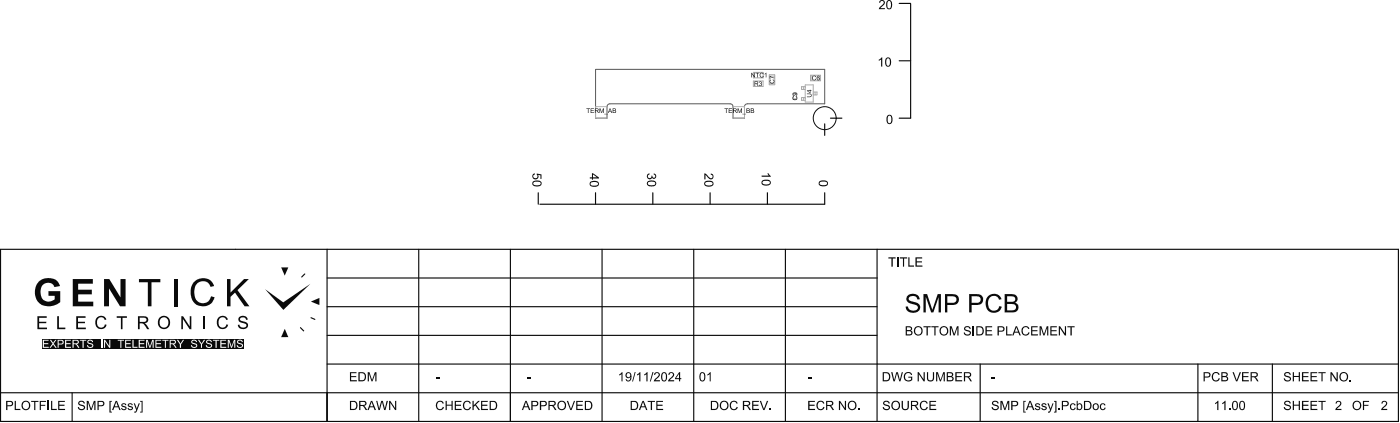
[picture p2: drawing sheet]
<svg xmlns="http://www.w3.org/2000/svg" width="407mm" height="123mm" viewBox="0 0 407 123" stroke-linecap="round" stroke-linejoin="round" font-family="sans-serif">
<path d="M173 20.1h66.6v10h-22.5a.83 .83 0 0 0-.8 .9v3.3h-3.3v-3.3a.83 .83 0 0 0-.9-.9h-34.9a.83 .83 0 0 0-.8 .9v3.3h-3.4z" fill="none" stroke="#5a5a5a" stroke-width=".29"/>
<g fill="none" stroke="#ababab" stroke-width=".29">
<path d="M173 31h3.4v3.3h-3.4zM213 31h3.3v3.3h-3.3zM218.9 23.5h2.8v1.6h-2.8zM218.9 21h2.8v1.6h-2.8zM223.5 24.2h1.6M223.5 22.1h1.6M223.5 21.7h1.6v2.9h-1.6zM230.5 27.3h1M230.5 28.7h1M230.5 27.1h1v1.8h-1zM233.4 25.1v.9M233.4 28.3v.8"/>
<path d="M233.9 24.6h2.4v5h-2.4zM233.9 25.1h-1v.9h1M233.9 28.3h-1v.8h1M235.5 21.8h2.9v1.6h-2.9zM235.9 21.8v1.6M236.3 26.7h1.1v.8h-1.1M236.8 26.7v.8M238 21.8v1.6"/>
</g>
<g fill="#0a0a0a">
<path d="M77 83.9l5.3 3.9 7.9-5.4-7.9 7.5z"/>
<path d="M81.7 77.6h2.1l-1.1 2.4z"/>
<path d="M90.3 87.5l2.5-1v2z"/>
<path d="M82.7 95.5l1.1 2.3h-2.1z"/>
</g>
<g fill="none" stroke="#0a0a0a" stroke-width=".33">
<path d="M261.2 17.6h3.4M261.2 1h3.4M264.6 1.2v33.1h-3.4M239.6 36v3.3M241.3 34.3h3.3M156.4 55.9v3.4M173 55.9v3.4M189.7 55.9v3.4M206.3 55.9v3.4M223 55.9v3.4M239.6 55.9v3.4h-82.7M.2 72.4h406.1v49.9h-406.1z"/>
<path d="M88.5 79.5l-.8 .9M95 72.4v49.9M121.7 72.4v49.9M148.3 72.4v49.9M174.9 72.4v49.9M201.6 72.4v49.9M228.2 72.4v49.9M254.8 72.4v49.9M87.3 95.1l.9 .9M90.4 92.2l1.1 .5M95 97.3h159.8M95 89h159.8"/>
<path d="M95 80.7h159.8M.2 114h406.1M21 114v8.3M95 105.7h311.3M284.8 105.7v16.6M348 105.7v16.6M369.7 105.7v16.6"/>
</g>
<g fill="#0a0a0a">
<path d="M11.5 81.5l.8-.5a4.3 4.3 0 0 1 4.4 .7l.7 1.3-1.6 .3a2.17 2.17 0 0 0-2.7-1.1 2.17 2.17 0 0 0-1.3 2.6 2.44 2.44 0 0 0 1.3 2.5 2.44 2.44 0 0 0 2.8-.4v-1h-1.8v-1.4h3.4v3.2l-.4 .3a4.5 4.5 0 0 1-6.5-1.2l-.2-.4a4.7 4.7 0 0 1 1.1-4.9z"/>
<path d="M21.1 81h5.9v1.3h-4.3v1.8h4v1.3h-4v2.1h4.4v1.4h-6z"/>
<path d="M30.2 81h1.6l3.2 5.3v-5.3h1.5v7.9h-1.6l-3.2-5.2v5.2h-1.5z"/>
<path d="M40.4 81h6.2v.9h-2.6v7h-1v-7h-2.6z"/>
<path d="M50.5 81h1v7.9h-1z"/>
<path d="M56.6 81.6a3.4 3.4 0 0 1 5.6 1.4l-1 .3a2.45 2.45 0 0 0-2.9-1.6 2.45 2.45 0 0 0-1.9 2.8v.3a2.59 2.59 0 0 0 1.1 2.7 2.59 2.59 0 0 0 3 0l.8-1.5 1 .3a3.6 3.6 0 0 1-4.2 2.5 3.6 3.6 0 0 1-2.7-4v-.1a4 4 0 0 1 1.2-3.1z"/>
<path d="M66 81h1v3.9l3.9-3.9h1.4l-3.3 3.2 3.5 4.7h-1.4l-2.8-4-1.3 1.3v2.7h-1z"/>
<path d="M10.9 91.8h2.7v.4h-2.2v1.2h2v.4h-2v1.3h2.3v.4h-2.8z"/>
<path d="M22.2 91.8h2.7v.4h-2.2v1.2h2v.4h-2v1.3h2.2v.4h-2.7z"/>
<path d="M16.6 91.8h.5v3.3h1.9v.4h-2.4z"/>
<path d="M28.2 92.1l1.1-.5 .8 .2 .8 .8v.1l-.5 .1a1.21 1.21 0 0 0-1.6-.6 1.21 1.21 0 0 0-.6 1.6v.2a1.15 1.15 0 0 0 1.1 1.1 1.15 1.15 0 0 0 1.2-1l.5 .2-.7 1-.9 .2-1-.2-.5-.6-.2-.8 .1-1.2z"/>
<path d="M63.5 92.1l1.1-.5 .8 .2 .8 .8v.1l-.5 .1a1.21 1.21 0 0 0-1.6-.6 1.21 1.21 0 0 0-.6 1.6v.2a1.15 1.15 0 0 0 1.1 1.1 1.15 1.15 0 0 0 1.2-1l.5 .2-.7 1-.9 .2-1-.2-.5-.6-.2-.8 .1-1.2z"/>
<path d="M33.9 91.8h3v.4h-1.3v3.3h-.5v-3.3h-1.2z"/>
<path d="M52.7 91.8h.5l1.9 2.9v-2.9h.5v3.7h-.5l-2-2.9v2.9h-.4z"/>
<path d="M59.1 91.8h.6v3.7h-.6z"/>
<path d="M69.6 91.9l.7-.2a1.28 1.28 0 0 1 1.7 1.1h-.5a.88 .88 0 0 0-.9-.7 .88 .88 0 0 0-.8 .7l.3 .3 1.4 .4a1.13 1.13 0 0 1 .4 1.5 1.13 1.13 0 0 1-1.5 .5l-.8-.2-.3-.4-.2-.6 .5-.1 .2 .5 .6 .4 .9-.2 .3-.5-.3-.4-1.5-.4-.5-.5v-.6z"/>
<path d="M40.6 92.2v1.2h1.4l.5-.4a.62 .62 0 0 0-.7-.8zM40.1 91.8h2.2l.6 .4 .2 .5-.2 .7-.9 .4 1.4 1.7h-.7l-.8-1.3-.6-.4h-.7v1.7h-.5z"/>
<path d="M46.8 92.4l-.4 .8 .2 1.4 .8 .5 .8-.1 .5-.4 .2-.5-.2-1.4-.9-.6zM45.8 93.5a1.89 1.89 0 0 1 3.7 0 1.89 1.89 0 0 1-3.7 0z"/>
</g>
<path d="M12.3 98.3h58.5v2.9h-58.5z" fill-rule="evenodd" fill="#0a0a0a"/>
<g fill="#fff">
<path d="M12.4 98.6h1.7v.3h-1.3v.7h1.2v.3h-1.2v.8h1.4v.3h-1.8z"/>
<path d="M14.5 98.6h.3l.6 .9 .7-.9h.3l-.8 1.1 .9 1.3h-.4l-.7-1-.7 1h-.3l.9-1.3z"/>
<path d="M18.9 98.6h1.7v.3h-1.4v.7h1.3v.3h-1.3v.8h1.4v.3h-1.7z"/>
<path d="M23.2 98.6h1.9v.3h-.8v2.1h-.3v-2.1h-.8z"/>
<path d="M25.6 98.8l.8-.2 .6 .4 .1 .3h-.3l-.5-.5-.6 .3v.3l1.3 .5 .1 .5-.3 .4-.9 .2-.5-.4-.1-.4h.3l.1 .3 .3 .2 .8-.3-.1-.3-1.2-.5-.1-.5z"/>
<path d="M29.4 98.6h.3v2.4h-.3z"/>
<path d="M30.2 98.6h.3l1.3 1.8v-1.8h.2v2.4h-.2l-1.3-1.9v1.9h-.3z"/>
<path d="M34.2 98.6h1.8v.3h-.7v2.1h-.3v-2.1h-.8z"/>
<path d="M36.4 98.6h1.6v.3h-1.3v.7h1.2v.3h-1.2v.8h1.4v.3h-1.7z"/>
<path d="M38.5 98.6h.3v2.1h1.2v.3h-1.5z"/>
<path d="M40.3 98.6h1.7v.3h-1.4v.7h1.3v.3h-1.3v.8h1.4v.3h-1.7z"/>
<path d="M42.4 98.6h.5l.6 2 .7-2h.4v2.4h-.3v-2l-.6 2h-.3l-.7-2v2h-.3z"/>
<path d="M45.2 98.6h1.6v.3h-1.4v.7h1.4v.3h-1.4v.8h1.5v.3h-1.7z"/>
<path d="M47.1 98.6h1.9v.3h-.8v2.1h-.3v-2.1h-.8z"/>
<path d="M51.4 98.6h.3l.7 1.1 .7-1.1h.4l-.9 1.3v1.1h-.3v-1.1z"/>
<path d="M55.8 98.8l1.1-.1 .3 .6h-.3l-.2-.4a.44 .44 0 0 0-.6-.1 .44 .44 0 0 0-.1 .6l1.2 .6 .1 .5-.3 .3-.9 .2-.5-.4-.1-.4h.3v.3l.4 .2h.6l.2-.3-.1-.3-1.3-.6z"/>
<path d="M57.5 98.6h.4l.7 1.1 .6-1.1h.4l-.9 1.3v1.1h-.3v-1.1z"/>
<path d="M60.1 98.8l1.1-.1 .4 .5-.3 .1a.49 .49 0 0 0-.6-.5 .49 .49 0 0 0-.4 .7l1.3 .5v.5l-.3 .4-.9 .1-.5-.4-.1-.4h.3l.1 .3 .3 .2h.6l.2-.3-.1-.3-1.3-.6z"/>
<path d="M61.9 98.6h1.8v.3h-.7v2.1h-.4v-2.1h-.7z"/>
<path d="M64 98.6h1.7v.3h-1.4v.7h1.3v.3h-1.3v.8h1.4v.3h-1.7z"/>
<path d="M66.2 98.6h.4l.7 2 .7-2h.4v2.4h-.3v-2l-.7 2h-.3l-.6-2v2h-.3z"/>
<path d="M69.1 98.8l.8-.2 .6 .5v.2h-.2l-.5-.5-.6 .3 .1 .3 1.2 .5 .1 .5-.3 .5-.9 .1-.5-.4-.1-.4h.2l.5 .5 .8-.3-.2-.4-1.2-.5z"/>
<path d="M17 98.9v.8h.8l.4-.2-.1-.5zM16.7 98.6l1.4 .1 .4 .5-.3 .7-1.2 .1v1h-.3z"/>
<path d="M21.4 98.9v.7l1.1-.1v-.5zM21.1 98.6h1.3l.4 .2v.8l-.5 .3 .8 1.1h-.4l-.8-1.1h-.5v1.1h-.3z"/>
<path d="M49.6 98.9v.7h.9l.3-.2a.38 .38 0 0 0-.1-.4 .38 .38 0 0 0-.4-.1zM49.3 98.6h1.3l.5 .3-.1 .8-.5 .2 .8 1.1h-.4l-.8-1.1h-.5v1.1h-.3z"/>
</g>
<g fill="#0a0a0a">
<path d="M268.3 94.7h2.1v.3h-.8v2.4h-.4v-2.4h-.9z"/>
<path d="M270.6 94.7h2.1v.3h-.9v2.4h-.3v-2.4h-.9z"/>
<path d="M276 94.7h.5l.8 2.3 .7-2.3h.5v2.7h-.4v-2.3l-.7 2.3h-.4l-.7-2.3v2.3h-.3z"/>
<path d="M280.3 94.9l.6-.2h.7l.4 .7-.3 .1a.58 .58 0 0 0-.7-.6 .58 .58 0 0 0-.4 .7l1.1 .4 .4 .5-.3 .7-1.1 .2a.79 .79 0 0 1-.7-.9h.3l.2 .4 .6 .2 .4-.1 .3-.3-.2-.4-1.3-.5-.2-.6z"/>
<path d="M263.5 95v.8l1.1-.2-.1-.5zM263.5 96.1v.9h1l.2-.2-.2-.6zM263.1 94.7h1.3l.5 .2 .1 .6-.4 .4 .4 .3 .1 .6-.3 .4-1.7 .2z"/>
<path d="M265.8 96a1.02 1.02 0 0 0 2 0 1.02 1.02 0 0 0-2 0zM265.5 96a1.35 1.35 0 0 1 2.7 0 1.35 1.35 0 0 1-2.7 0z"/>
<path d="M273.6 95.2l-.3 .6 .1 .7 .2 .4 .5 .2 .8-.3 .2-1.1a.89 .89 0 0 0-.6-.7 .89 .89 0 0 0-.9 .2zM272.9 96a1.35 1.35 0 0 1 2.7 0 1.35 1.35 0 0 1-2.7 0z"/>
</g>
<path d="M282.8 94.7v2.7" fill="none" stroke="#0a0a0a" stroke-width=".38"/>
<g fill="#0a0a0a">
<path d="M286.3 94.7h2v.3h-1.6v.8h1.5v.3h-1.5v.9h1.6v.4h-2z"/>
<path d="M292.3 94.7h.4v2.3h1.3v.4h-1.7z"/>
<path d="M297.3 94.9l1-.2 .7 .5 .1 .2-.4 .1-.3-.5h-.7l-.6 .8 .1 .8 .4 .4 .6 .1 .6-.7 .3 .1-.4 .7-.9 .2-.8-.5-.2-1.2z"/>
<path d="M299.6 94.7h1.9v.3h-1.6v.8h1.5v.3h-1.5v.9h1.7v.4h-2z"/>
<path d="M302 94.7h.6l.7 2.3 .8-2.3h.5v2.7h-.4v-2.3l-.7 2.3h-.4l-.7-2.3v2.3h-.4z"/>
<path d="M305.2 94.7h1.9v.3h-1.6v.8h1.5v.3h-1.5v.9h1.7v.4h-2z"/>
<path d="M307.6 94.7h.4l1.4 2.1v-2.1h.3v2.7h-.3l-1.4-2.2v2.2h-.4z"/>
<path d="M310.1 94.7h2.1v.3h-.8v2.4h-.4v-2.4h-.9z"/>
<path d="M258.1 74.7h2.1v.3h-.8v2.4h-.4v-2.4h-.9z"/>
<path d="M284 95v2h1l.5-.7-.2-1-.4-.3zM283.6 94.7h1.3l.6 .3 .3 1.2-.5 1-1.7 .2z"/>
<path d="M290.2 95v1l1.2-.2 .1-.5-.2-.3zM289.8 94.7h1.6l.5 .8-.1 .4-.4 .3-1.2 .1v1.1h-.4z"/>
<path d="M295.3 95l-.5 1.3h1zM295.1 94.7h.4l1.1 2.7h-.4l-.3-.8h-1.1l-.3 .8h-.4z"/>
</g>
<path d="M260.8 74.7v2.7" fill="none" stroke="#0a0a0a" stroke-width=".38"/>
<g fill="#0a0a0a">
<path d="M261.4 74.7h2.2v.3h-.9v2.4h-.4v-2.4h-.9z"/>
<path d="M263.9 74.7h.3v2.4h1.4v.3h-1.7z"/>
<path d="M266 74.7h1.9v.3h-1.5v.8h1.4v.4h-1.4v.9h1.6v.3h-2z"/>
<path d="M258.9 108h.4l.5 2.3 .6-2.3h.5l.5 2.3 .6-2.3h.3l-.7 2.7h-.3l-.7-2.3-.6 2.3h-.4z"/>
<path d="M263.1 108.2l1.1-.2 .6 .4 .2 .4-.3 .1-.5-.6-.8 .1-.4 .4-.1 .7 .3 .6 .7 .3 .8-.3v-.5h-.8v-.3h1.1v1.1l-1.3 .3-.8-.4-.3-1.2z"/>
<path d="M266.6 108h.3l1.4 2.1v-2.1h.4v2.7h-.4l-1.4-2.1v2.1h-.3z"/>
<path d="M269.3 108h.4v2.1l.5 .3a.67 .67 0 0 0 .8-.9v-1.5h.4l-.1 2.2-.5 .5-1.1-.1-.4-.6z"/>
<path d="M272 108h.5l.7 2.3 .8-2.3h.5v2.7h-.3v-2.3l-.8 2.3h-.3l-.8-2.3v2.3h-.3z"/>
<path d="M277.6 108h1.9v.3h-1.6v.9h1.5v.3h-1.5v.8h1.6v.4h-1.9z"/>
<path d="M256.8 116.6l.4-.3h.7l.5 .4 .1 .4h-.3l-.2-.4-.5-.1a.46 .46 0 0 0-.6 .5 .46 .46 0 0 0 .7 .3l.9 .5-.1 .8-.6 .4-1-.2-.3-.7 .3-.1 .1 .4 .4 .2h.7l.2-.5-1.6-.9z"/>
<path d="M262 116.3h.3v2l.5 .4h.6l.2-.3 .1-2.1h.4v1.8l-.5 .8-.8 .2-.6-.4-.2-.6z"/>
<path d="M267.5 116.7l.3-.3 .9-.1 .5 .2 .4 .6h-.5a.88 .88 0 0 0-1.2-.4 .88 .88 0 0 0-.3 1.3 .81 .81 0 0 0 .8 .8 .81 .81 0 0 0 .8-.7l.4 .1-.5 .7-.8 .2-.6-.3-.5-.9z"/>
<path d="M270 116.3h2v.3h-1.6v.8h1.4v.4h-1.4v.9h1.6v.3h-2z"/>
<path d="M263.6 85.9l1.1-.6a1.91 1.91 0 0 1 2.5 1.6h-.7a1.27 1.27 0 0 0-1.2-1 1.27 1.27 0 0 0-1.3 1l.5 .4 1.9 .6a1.56 1.56 0 0 1 .8 1.9 1.56 1.56 0 0 1-1.8 1h-.1a1.93 1.93 0 0 1-2.2-1.8l.7-.1v.3a1.52 1.52 0 0 0 1.5 1 1.52 1.52 0 0 0 1.4-1l-.3-.6-1.5-.4a1.43 1.43 0 0 1-1.4-.8 1.43 1.43 0 0 1 .1-1.5z"/>
<path d="M268.3 85.3h1.1l1.5 4.6 1.5-4.6h1v5.4h-.7v-4.5l-1.5 4.5h-.7l-1.5-4.5v4.5h-.7z"/>
<path d="M287.2 85.9l.6-.4a2.19 2.19 0 0 1 3.2 1.3l-.7 .2a1.7 1.7 0 0 0-2.2-1 1.7 1.7 0 0 0-1 2.1 1.67 1.67 0 0 0 1.2 2 1.67 1.67 0 0 0 2-1.3l.7 .4a2.44 2.44 0 0 1-3 1.5 2.44 2.44 0 0 1-1.6-3l.2-1.2z"/>
<path d="M288.1 109.5h1v.4h-1z"/>
<path d="M288.4 116.6l.4-.3h.8l.4 .4 .1 .4h-.3l-.2-.4-.5-.1a.46 .46 0 0 0-.5 .5 .46 .46 0 0 0 .7 .3l.8 .5 .1 .6-.8 .6-.9-.2-.4-.7 .3-.1 .1 .4 .5 .2h.6l.3-.5-1.6-.9z"/>
<path d="M290.7 116.3h.5l.8 2.3 .7-2.3h.5v2.7h-.3v-2.2l-.8 2.2h-.3l-.8-2.3v2.3h-.3z"/>
<path d="M297.3 116.3h.7v.3h-.4v2.9h.4v.2h-.7z"/>
<path d="M300.9 117.2l.9-.1 .4 .5h-.3l-.5-.3a.31 .31 0 0 0-.4 .4 .31 .31 0 0 0 .5 .1l.5 .2 .3 .5-.2 .3-.7 .3a.65 .65 0 0 1-.7-.7l.9 .4a.33 .33 0 0 0 .3-.5 .33 .33 0 0 0-.5-.1l-.7-.5z"/>
<path d="M302.8 117.2l1-.1 .3 .5-.8-.3a.3 .3 0 0 0-.4 .4 .3 .3 0 0 0 .5 .1l.7 .4-.1 .6-.8 .3-.7-.6 .3-.1 .3 .3 .4 .1a.33 .33 0 0 0 .2-.5 .33 .33 0 0 0-.4-.1l-.7-.5z"/>
<path d="M304.3 117.1h.4l.5 1.5 .6-1.5h.3l-.9 2.4-.3 .3-.4-.1v-.3h.4l.2-.4z"/>
<path d="M306.2 116.3h.7v3.4h-.7v-.2h.4v-2.9h-.4z"/>
<path d="M307.5 118.6h.4v.4h-.4z"/>
<path d="M311.1 117.2l.7-.2 .7 .5-.3 .2-.2-.3-.5-.1-.2 .2-.1 .6a.54 .54 0 0 0 .4 .7 .54 .54 0 0 0 .6-.5l.3 .2-.3 .4-.6 .2-.4-.2-.4-.9z"/>
<path d="M319.8 117.2l.5-.1a.75 .75 0 0 1 .9 .5l-.3 .1-.2-.3-.5-.1-.3 .8a.52 .52 0 0 0 .4 .7 .52 .52 0 0 0 .6-.5l.3 .1-.4 .6-.9-.1-.4-.7z"/>
<path d="M352.6 108.2l.9-.2 .8 .4 .1 .3-.4 .1-.4-.5h-.7l-.5 .7 .1 .8 .3 .5 .7 .1 .5-.6h.4l-.3 .7-1 .2-.8-.4-.2-1.2z"/>
<path d="M358.1 108h.4l.8 2.4 .9-2.4h.3l-1 2.7h-.4z"/>
<path d="M360.8 108h2v.3h-1.6v.9h1.5v.3h-1.5v.8h1.6v.4h-2z"/>
<path d="M353.1 116.9l.9-.6v2.7h-.3v-2.1l-.7 .4z"/>
<path d="M355.1 116.9l1-.6v2.7h-.4v-2.1l-.6 .4z"/>
<path d="M357.1 118.6h.4v.4h-.4z"/>
<path d="M373.3 108.2l1.2-.2 .3 .3 .2 .5h-.3l-.5-.5a.46 .46 0 0 0-.6 0 .46 .46 0 0 0 0 .7l1 .2 .4 .4 .1 .4-.4 .6-.8 .1-.8-.4-.1-.5h.3l.2 .4 .6 .2 .7-.3-.2-.4-1.5-.7v-.6z"/>
<path d="M375.6 108h.3v1.1h1.4v-1.1h.4v2.7h-.4v-1.3h-1.4v1.3h-.3z"/>
<path d="M378.3 108h1.9v.3h-1.6v.9h1.5v.3h-1.5v.8h1.7v.4h-2z"/>
<path d="M380.8 108h1.9v.3h-1.6v.9h1.5v.3h-1.5v.8h1.6v.4h-1.9z"/>
<path d="M383 108h2.2v.3h-.9v2.4h-.4v-2.4h-.9z"/>
<path d="M386.6 108h.3l1.4 2.1v-2.1h.4v2.7h-.4l-1.4-2.1v2.1h-.3z"/>
<path d="M392.2 110.3h.4v.4h-.4z"/>
<path d="M373.4 116.5l1.2-.1 .4 .7h-.3l-.3-.4-.6-.1a.44 .44 0 0 0-.3 .6 .44 .44 0 0 0 .6 .2l.7 .3 .3 .7-.5 .6-.7 .1a.94 .94 0 0 1-.9-.9l.3-.1 .1 .4 .5 .2h.6l.3-.3-.3-.5-1.4-.5v-.6z"/>
<path d="M375.6 116.3h.3v1.1h1.4v-1.1h.4v2.7h-.4v-1.3h-1.4v1.3h-.3z"/>
<path d="M378.3 116.3h1.9v.3h-1.6v.8h1.5v.4h-1.5v.9h1.7v.3h-2z"/>
<path d="M380.8 116.3h1.9v.3h-1.6v.8h1.5v.4h-1.5v.9h1.6v.3h-1.9z"/>
<path d="M383 116.3h2.2v.3h-.9v2.4h-.4v-2.4h-.9z"/>
<path d="M388.3 116.5l.6-.2 .7 .4v.8l-1.2 1.2h1.3v.3h-1.8l.3-.6 1.1-1.1a.5 .5 0 0 0-.3-.7 .5 .5 0 0 0-.6 .6l-.4-.1z"/>
<path d="M396 116.3h1.8v.3h-1.5v.9h1.3v.3h-1.3v1.2h-.3z"/>
<path d="M401.6 116.5l.6-.2 .7 .3 .1 .3-.1 .6-1.2 1.2h1.3v.3h-1.7l.2-.6 1.1-1.1a.5 .5 0 0 0-.3-.7 .5 .5 0 0 0-.6 .6l-.4-.1z"/>
<path d="M179.9 108.7l1-.7v2.7h-.3v-2.1l-.7 .4z"/>
<path d="M184.4 108h.3l-.8 2.7h-.2z"/>
<path d="M185.1 108.7l1-.7v2.7h-.4v-2.1l-.6 .4z"/>
<path d="M187.2 108.7l.9-.7v2.7h-.3v-2.1l-.6 .4z"/>
<path d="M189.6 108h.3l-.8 2.7h-.3z"/>
<path d="M190.3 108.2l.8-.2 .5 .3v.8l-1.2 1.2h1.3v.4h-1.7l.2-.6 1.2-1.2a.51 .51 0 0 0-.5-.6 .51 .51 0 0 0-.6 .5h-.3z"/>
<path d="M194.4 108.2l.8-.2 .5 .3 .1 .8-1.2 1.2h1.3v.4h-1.8l.3-.6 1.1-1.2a.49 .49 0 0 0-.5-.6 .49 .49 0 0 0-.5 .5h-.3z"/>
<path d="M234.8 109.5h1v.4h-1z"/>
<path d="M205.5 108.7l1-.7v2.7h-.3v-2.1l-.7 .4z"/>
<path d="M188.2 116.3h2.1v.3h-.9v2.4h-.3v-2.4h-.9z"/>
<path d="M190.7 116.3h1.9v.3h-1.6v.8h1.5v.4h-1.5v.9h1.7v.3h-2z"/>
<path d="M212.4 116.6l1.1-.3 .4 .2 .4 .6-.3 .1-.5-.6a1.01 1.01 0 0 0-1.1 1.2 1.01 1.01 0 0 0 1.4 .7l.2-.4 .4 .1-.4 .6-.4 .2h-.7l-.6-.3-.3-1.3z"/>
<path d="M218.5 116.3h2v.3h-1.6v.8h1.5v.4h-1.5v.9h1.6v.3h-2z"/>
<path d="M220.7 116.3h.4l.9 2.4 .8-2.4h.4l-1.1 2.7h-.4z"/>
<path d="M223.5 118.6h.4v.4h-.4z"/>
<path d="M234.8 116.3h2v.3h-1.6v.8h1.5v.4h-1.5v.9h1.6v.3h-2z"/>
<path d="M237.7 116.5l1-.2 .7 .5 .1 .3-.3 .1-.4-.6h-.7l-.5 .8v.9l.6 .4 .7-.1 .3-.5 .3 .1-.3 .6-1 .3-.7-.4-.3-1.1 .2-.7z"/>
<path d="M243.7 116.3h.4l1.4 2.1v-2.1h.3v2.7h-.3l-1.4-2.1v2.1h-.4z"/>
<path d="M249.4 118.6h.3v.4h-.3z"/>
<path d="M164.7 116.3h.4l.8 2.4 .8-2.4h.4l-1 2.7h-.4z"/>
<path d="M167.4 116.3h2v.3h-1.6v.8h1.4v.4h-1.4v.9h1.6v.3h-2z"/>
<path d="M127.1 116.5l1-.2 .7 .5 .1 .3-.3 .1-.3-.5-.6-.1-.4 .1-.3 .7 .1 .9 .4 .4 .5 .1 .4-.2 .3-.5 .3 .1-.5 .7-.8 .2-.8-.5-.3-1.1z"/>
<path d="M129.5 116.3h.3v1.1h1.4v-1.1h.3v2.7h-.3v-1.3h-1.4v1.3h-.3z"/>
<path d="M132.1 116.3h2v.3h-1.6v.8h1.4v.4h-1.4v.9h1.6v.3h-2z"/>
<path d="M135 116.5l.5-.2 .8 .1 .5 .7h-.4a.93 .93 0 0 0-1.3-.3 .93 .93 0 0 0-.2 1.3l.3 .5 .4 .2 .6-.2 .3-.5 .4 .1-.7 .8-1.1-.1-.5-.5-.1-.6 .2-.9z"/>
<path d="M137.3 116.3h.3v1.4l1.3-1.4h.5l-1.1 1.1 1.2 1.6h-.5l-.9-1.3-.5 .4v.9h-.3z"/>
<path d="M139.8 116.3h1.9v.3h-1.6v.8h1.5v.4h-1.5v.9h1.7v.3h-2z"/>
<path d="M109.3 116.3h.3l.6 2.3 .6-2.3h.4l.6 2.3 .5-2.3h.4l-.7 2.7h-.4l-.6-2.4-.7 2.4h-.3z"/>
<path d="M113.1 116.3h.3l1.4 2.1v-2.1h.3v2.7h-.3l-1.4-2.1v2.1h-.3z"/>
<path d="M101.7 108h1.9v.3h-1.6v.9h1.5v.3h-1.5v.8h1.7v.4h-2z"/>
<path d="M106.8 108h.5l.8 2.3 .8-2.3h.5v2.7h-.4v-2.3l-.8 2.3h-.3l-.7-2.3v2.3h-.4z"/>
<path d="M126.6 109.5h1v.4h-1z"/>
<path d="M153.3 109.5h1v.4h-1z"/>
<path d="M22.8 116.6l.6-.3 .8 .1 .4 .6-.3 .1a.65 .65 0 0 0-.6-.5 .65 .65 0 0 0-.7 .5l1.6 .8 .1 .4-.2 .5-1 .3-.7-.4-.2-.5 .4-.1v.4l.5 .2h.6l.3-.4-.3-.4-1-.2-.4-.4z"/>
<path d="M25.2 116.3h.5l.8 2.3 .8-2.3h.4v2.7h-.3v-2.2l-.8 2.2h-.3l-.8-2.3v2.3h-.3z"/>
<path d="M31.8 116.3h.7v.3h-.4v2.9h.4v.2h-.7z"/>
<path d="M35.3 117.2l.8-.2 .5 .2 .1 .4-.8-.3a.29 .29 0 0 0-.3 .4 .29 .29 0 0 0 .5 .1l.6 .4-.1 .6-.7 .3-.7-.5v-.2h.3l.3 .4 .6-.1a.52 .52 0 0 0-.2-.5 .52 .52 0 0 0-.6-.1l-.3-.3z"/>
<path d="M37.2 117.2l.8-.2 .4 .2 .2 .4-.9-.3a.29 .29 0 0 0-.2 .4 .29 .29 0 0 0 .4 .1l.6 .3 .1 .5-.4 .4-.5 .1-.4-.2-.3-.5h.4l.3 .4a.36 .36 0 0 0 .6-.3 .36 .36 0 0 0-.5-.3l-.7-.4z"/>
<path d="M38.9 117.1h.3l.5 1.5 .6-1.5h.3l-.9 2.3-.3 .4-.4-.1v-.3h.4l.2-.4z"/>
<path d="M40.7 116.3h.7v3.4h-.7v-.2h.4v-2.9h-.4z"/>
<path d="M4.3 116.3h.3v2.4h1.3v.3h-1.6z"/>
<path d="M9 116.3h2.2v.3h-.9v2.4h-.4v-2.4h-.9z"/>
<path d="M11.5 116.3h1.9v.3h-1.5v.9h1.2v.3h-1.2v1.2h-.4z"/>
<path d="M256.8 108.3v2h1.1l.4-.5-.1-1.1-.4-.3zM256.5 108h1.2l.7 .4 .3 1.2-.5 .9-1.7 .2z"/>
<path d="M275.4 108.3v.8h.9l.3-.2-.2-.5zM275.4 109.5v.8l1.2-.1 .1-.4-.2-.3zM275.1 108h1.2l.6 .4v.5l-.3 .3 .4 .3 .1 .5-.3 .6-1.7 .1z"/>
<path d="M280.4 108.3v.9h.9l.5-.3-.2-.5zM280.1 108h1.4l.5 .3 .1 .8-.7 .4 1 1.2h-.4l-1-1.2h-.6v1.2h-.3z"/>
<path d="M259.6 116.8l-.3 .6 .1 .9 .6 .4 .7-.1 .5-.7-.2-.8-.6-.5zM258.9 117.7a1.36 1.36 0 0 1 2.7 0 1.36 1.36 0 0 1-2.7 0z"/>
<path d="M265 116.6v.9h1.1l.3-.3-.2-.5zM264.7 116.3h1.5l.5 .3-.1 1-.6 .2 1 1.2h-.4l-1-1.2h-.6v1.2h-.3z"/>
<path d="M275.2 86v1.9h1.5a.97 .97 0 0 0 1.2-.9 .97 .97 0 0 0-1.1-1zM274.6 85.3l2.8 .1a1.59 1.59 0 0 1 1.1 2 1.59 1.59 0 0 1-1.9 1.1h-1.4v2.2h-.6z"/>
<path d="M282.3 86v1.9h1.4a.97 .97 0 0 0 1.2-.9 .97 .97 0 0 0-1.1-1zM281.6 85.3l2.6 .1a1.59 1.59 0 0 1 1.4 1.8 1.59 1.59 0 0 1-2 1.3h-1.3v2.2h-.7z"/>
<path d="M292.6 86v1.6h1.4a.83 .83 0 0 0 1-.9 .83 .83 0 0 0-1.1-.7zM292.6 88.2v1.9l1.9-.1 .5-.3 .2-.4a.98 .98 0 0 0-1.2-1.1zM291.9 85.3h2.1a1.34 1.34 0 0 1 1.6 .9 1.34 1.34 0 0 1-.7 1.6 1.51 1.51 0 0 1 .9 2 1.51 1.51 0 0 1-1.9 .9h-2z"/>
<path d="M294.2 116.6v1h.6a.5 .5 0 0 0 .7-.4 .5 .5 0 0 0-.6-.6zM293.8 116.3h1.4l.6 .6v.5l-.3 .4-1.3 .1v1.1h-.4z"/>
<path d="M299.2 116.6l-.4 1.3h.9zM299.1 116.3h.4l1.1 2.7h-.5l-.3-.8h-1.1l-.3 .8h-.3z"/>
<path d="M308.8 116.6v1h.8a.49 .49 0 0 0 .6-.4 .49 .49 0 0 0-.6-.6zM308.5 116.3l1.6 .1 .4 .6-.3 .8-1.4 .1v1.1h-.3z"/>
<path d="M313.4 117.4l-.3 .4 .1 .7 .5 .3 .4-.3v-.8l-.3-.4zM312.8 116.3h.3v1l.6-.3 .7 .5 .1 .8-.5 .7-.5 .1-.4-.3v.2h-.3z"/>
<path d="M315.3 116.6v2.1l1-.1 .4-.6-.1-1-.3-.3zM314.9 116.3h1.3l.6 .4 .3 1.1-.5 1-1.7 .2z"/>
<path d="M318.1 117.4l-.3 .7a.6 .6 0 0 0 .8 .6 .6 .6 0 0 0 .3-1l-.4-.4zM317.4 118a.99 .99 0 0 1 1.9 0 .99 .99 0 0 1-1.9 0z"/>
<path d="M350 108.3v1h.7a.49 .49 0 0 0 .6-.5 .49 .49 0 0 0-.5-.5zM349.7 108l1.5 .1 .5 .6-.4 .8-1.3 .1v1.1h-.3z"/>
<path d="M355.2 108.3v.8l1.1-.2v-.5zM355.2 109.5v.8l1.2-.1 .1-.4-.3-.3zM354.8 108h1.3l.6 .4v.5l-.3 .4 .3 .2 .1 .6-.3 .5-1.7 .1z"/>
<path d="M363.7 108.3v.9h.9l.5-.3-.2-.5zM363.3 108h1.5l.5 .3 .1 .8-.7 .4 1 1.2h-.5l-.9-1.2h-.6v1.2h-.4z"/>
<path d="M358.5 116.7l-.2 .7 .1 1a.57 .57 0 0 0 .8 .2 .57 .57 0 0 0 .1-.8l-.1-1-.3-.2zM358.3 116.5l.8-.2 .5 .6v1.4l-.5 .7h-.7l-.4-.6-.1-1z"/>
<path d="M360.6 116.7l-.3 .7 .1 1a.55 .55 0 0 0 .8 .3 .55 .55 0 0 0 .2-.8l-.1-1.1-.3-.2zM360.4 116.5l.7-.2 .5 .6 .1 1.4-.6 .7h-.6l-.4-.6-.1-1z"/>
<path d="M389.8 108.4l-.3 .7 .3 1.1 .5 .2 .7-.2 .3-.7-.1-.8-.6-.4zM389.1 109.3a1.35 1.35 0 0 1 2.7 0 1.35 1.35 0 0 1-2.7 0z"/>
<path d="M393.5 116.9l-.2 .6 .2 .9 .4 .3h.7l.5-.7-.2-1.1-.5-.3zM392.9 117.6a1.35 1.35 0 0 1 2.7 0 1.35 1.35 0 0 1-2.7 0z"/>
<path d="M182 108.8a.6 .6 0 0 0 1.2 0 .6 .6 0 0 0-1.2 0zM182 108.2l.8-.2 .5 .4 .1 .4v1.4l-.4 .4-.5 .1a.7 .7 0 0 1-.7-.7h.3l.5 .5 .4-.3 .1-.5v-.3l-.6 .4-.6-.3-.2-.7z"/>
<path d="M192.6 108.4l-.1 1.3a.55 .55 0 0 0 .5 .7l.5-.5-.1-1.2-.3-.4zM192.5 108.1l.6-.1 .6 .6 .1 1.4-.6 .7-.7-.1-.3-.6-.1-.9z"/>
<path d="M197.3 108.5l-.9 1.3h.9zM197.3 108h.3v1.8h.3v.2h-.3v.7h-.3v-.7h-1.2v-.2z"/>
<path d="M203.7 108.4l-.1 1.3a.55 .55 0 0 0 .6 .7l.4-.5-.1-1.2-.3-.4zM203.6 108.1l.6-.1 .6 .6 .1 1.4-.6 .7-.7-.1-.3-.6-.1-1.1z"/>
<path d="M183.6 116.6v2.1l1-.1 .5-.6-.2-1-.3-.3zM183.2 116.3h1.3l.6 .4 .3 1.1-.5 1-1.7 .2z"/>
<path d="M186.8 116.6l-.4 1.3h.9zM186.7 116.3h.3l1.1 2.7h-.4l-.3-.8h-1.1l-.3 .8h-.4z"/>
<path d="M206.9 116.6v2.1l1.1-.1 .3-.6-.1-1-.3-.3zM206.5 116.3h1.3l.6 .4 .3 1.2-.4 .9-1.8 .2z"/>
<path d="M209.8 116.8l-.3 .6 .1 .9 .4 .4h.7l.5-.5v-1.1l-.6-.5zM209 117.6a1.35 1.35 0 0 1 2.7 0 1.35 1.35 0 0 1-2.7 0z"/>
<path d="M216.2 116.6v.9h1.1l.3-.3-.2-.5zM215.8 116.3h1.6l.5 .3v.9l-.7 .3 1 1.2h-.5l-.9-1.2h-.6v1.2h-.4z"/>
<path d="M240.4 116.6v.9h1.1l.2-.3-.2-.5zM240 116.3h1.6l.4 .4v.8l-.6 .3 .9 1.2h-.4l-1-1.2h-.5v1.2h-.4z"/>
<path d="M246.9 116.9l-.2 .7 .1 .8 .5 .3h.7l.4-.5v-1.1l-.6-.5zM246.2 117.6a1.35 1.35 0 0 1 2.7 0 1.35 1.35 0 0 1-2.7 0z"/>
<path d="M152.8 116.6l-.4 1.3h.9zM152.6 116.3h.4l1.1 2.7h-.4l-.3-.8h-1.2l-.2 .8h-.4z"/>
<path d="M154.7 116.6v1h.8a.49 .49 0 0 0 .6-.4 .49 .49 0 0 0-.6-.6zM154.4 116.3l1.6 .1 .4 .7-.4 .7-1.3 .1v1.1h-.3z"/>
<path d="M157.2 116.6v1h.8a.49 .49 0 0 0 .5-.4 .49 .49 0 0 0-.5-.6zM156.9 116.3h1.4l.6 .6-.3 .8-1.4 .2v1.1h-.3z"/>
<path d="M159.7 116.6v.9h1.1l.3-.2v-.4l-.2-.2zM159.3 116.3h1.6l.5 .3v.9l-.7 .3 1 1.2h-.5l-.9-1.2h-.6v1.2h-.4z"/>
<path d="M162.6 116.8l-.3 .6 .1 .9 .4 .4h.7l.5-.5v-1.1l-.6-.5zM161.9 117.6a1.33 1.33 0 0 1 2.6 0 1.33 1.33 0 0 1-2.6 0z"/>
<path d="M170.3 116.6v2.1l1.1-.2 .3-.5-.1-1-.3-.3zM169.9 116.3h1.3l.6 .4 .3 1.1-.5 1-1.7 .2z"/>
<path d="M142.6 116.6v2.1l1.1-.1 .4-.6-.1-1-.4-.3zM142.3 116.3h1.3l.6 .4 .3 1.1-.5 1-1.7 .2z"/>
<path d="M102 116.6v2.1l1.2-.2 .3-.5-.1-1-.4-.3zM101.7 116.3h1.3l.6 .4 .3 1.1-.5 1-1.7 .2z"/>
<path d="M104.7 116.6v.9h1.2l.2-.3a.45 .45 0 0 0-.5-.6zM104.3 116.3h1.6l.5 .4v.8l-.7 .3 1 1.2h-.5l-.9-1.2h-.6v1.2h-.4z"/>
<path d="M107.9 116.6l-.4 1.3h.9zM107.8 116.3h.3l1.1 2.7h-.4l-.3-.8h-1.1l-.3 .8h-.3z"/>
<path d="M104.5 108.3v2h1.1l.3-.5v-1.1l-.5-.3zM104.1 108l1.5 .1 .6 .4 .1 1.2-.4 .8-1.8 .2z"/>
<path d="M28.7 116.6v1h.7a.49 .49 0 0 0 .6-.4 .49 .49 0 0 0-.6-.6zM28.3 116.3l1.6 .1 .5 .6-.3 .7-1.4 .2v1.1h-.4z"/>
<path d="M33.8 116.6l-.4 1.3h.8zM33.6 116.3h.4l1 2.7h-.3l-.3-.8h-1.2l-.3 .8h-.3z"/>
<path d="M2.2 116.6v1h.7a.49 .49 0 0 0 .6-.4 .49 .49 0 0 0-.6-.6zM1.8 116.3l1.6 .1 .4 .7-.4 .7-1.2 .1v1.1h-.4z"/>
<path d="M6.8 116.9l-.2 .7 .2 .8 .4 .3h.7l.5-.5-.1-1.1-.6-.5zM6.2 117.6a1.35 1.35 0 0 1 2.7 0 1.35 1.35 0 0 1-2.7 0z"/>
</g>
<path d="M14 116.3v2.7" fill="none" stroke="#0a0a0a" stroke-width=".34"/>
<g fill="#0a0a0a">
<path d="M14.8 116.3h.4v2.4h1.3v.3h-1.7z"/>
<path d="M16.9 116.3h2v.3h-1.7v.8h1.5v.4h-1.5v.9h1.7v.3h-2z"/>
<path d="M255.4 17.3l.9-.6v2.6h-.3v-2l-.7 .3z"/>
<path d="M255.7 .2l.7-.2 .5 .2 .2 .4-.2 .7-1.1 1.1h1.3v.3h-1.8l.2-.5 1.1-1.1a.51 .51 0 0 0-.2-.8 .51 .51 0 0 0-.7 .5h-.3z"/>
<path d="M154.9 50.5l.5-.2-.1 .4a.58 .58 0 0 0-.1 .8 .58 .58 0 0 0 .8 .1 .58 .58 0 0 0 0-.9v-.3l1.3 .2v1.3h-.3v-1l-.7-.2 .2 .7-.3 .4-.4 .3-.7-.1-.4-.7z"/>
<path d="M188.2 50.5l.5-.2-.1 .4a.52 .52 0 0 0-.3 .6 .52 .52 0 0 0 .6 .4 .52 .52 0 0 0 .3-.7l.3 .1a.46 .46 0 0 0 .5 .5 .46 .46 0 0 0 .5-.5 .46 .46 0 0 0-.6-.4l.1-.4 .2 .1a.73 .73 0 0 1 .4 1.1 .73 .73 0 0 1-1.2 .1l-.4 .4-.7-.1-.4-.7z"/>
<path d="M204.6 50.3l.7 .3 1 1.1h.4l.3-.3a.49 .49 0 0 0 0-.5 .49 .49 0 0 0-.5-.2l.1-.3 .6 .4 .1 .7-.3 .5h-.8l-1.2-1.3v1.4h-.4z"/>
<path d="M221.3 51h2.1l-.4-.6 .3-.1 .6 1h-2.6z"/>
<path d="M257.8 17l-.3 .5v.7a.65 .65 0 0 0 .5 .9l.4-.3 .2-1-.2-.6zM257.6 16.7l.9 .1 .4 .7-.1 1.2-.6 .7-.5-.1-.5-.6v-1.2z"/>
<path d="M258 .4l-.2 1.5 .1 .3 .5 .2 .4-.3v-1.3l-.3-.5zM257.9 .1l.5-.1 .6 .4 .2 .7-.1 .9a.87 .87 0 0 1-1.1 .7 .87 .87 0 0 1-.5-1.2v-.8z"/>
<path d="M155.2 52.8l-.1 .1a.6 .6 0 0 0 0 .8 .6 .6 0 0 0 .8 .1l.9-.1a.54 .54 0 0 0 .2-.8 .54 .54 0 0 0-.8-.2zM155 52.6l1-.2 .9 .1 .4 .4v.8l-.7 .4-1.4-.1-.5-.5z"/>
<path d="M172.3 50.6v.9h1.2zM172 50.3h.3l1.7 1.2v.3h-1.7v.3h-.3v-.3h-.6v-.3h.6z"/>
<path d="M171.7 53l-.1 .5 .6 .4 1.1-.1 .5-.4-.2-.4-.4-.1zM171.6 52.7l.8-.2 1 .1 .5 .4 .1 .7-.9 .5-1.2-.1-.6-.6z"/>
<path d="M188.3 52.9l-.1 .5 .4 .3 1.2 .1 .6-.4-.1-.5-.3-.1-.8-.1zM188.2 52.6l1-.2 1 .1a.95 .95 0 0 1 .2 1.3 .95 .95 0 0 1-1.2 .3l-1.1-.4-.2-.5z"/>
<path d="M205 52.9l-.2 .4 .3 .4 1.2 .1a.56 .56 0 0 0 .7-.6 .56 .56 0 0 0-.8-.4zM204.9 52.7l.7-.3 1.1 .1 .5 .4 .1 .6-.8 .6-1.4-.1-.5-.6z"/>
<path d="M221.7 52.6l-.2 .5 .2 .3h1.7a.51 .51 0 0 0 .2-.7 .51 .51 0 0 0-.7-.2zM221.5 52.4l.7-.3 1.2 .1 .5 .6v.5l-.7 .5h-1.5l-.5-.6z"/>
<path d="M238.3 52.8l-.2 .3 .2 .5 1.7 .1a.58 .58 0 0 0 .1-.8 .58 .58 0 0 0-.8-.2zM238.1 52.6l.7-.2h1.2l.5 .4v.7l-.7 .5h-1.4l-.5-.6z"/>
<path d="M258.1 33.7l-.2 .6 .1 1.2a.45 .45 0 0 0 .5 .2 .45 .45 0 0 0 .4-.3v-1.5l-.4-.3zM258 33.4h.9l.4 .6-.1 1.4-.7 .6-.6-.1-.3-.6v-1.3z"/>
</g>
<circle cx="239.6" cy="34.3" r="3.3" fill="none" stroke="#0a0a0a" stroke-width=".29"/>
<g fill="#0a0a0a">
<path d="M220.7 23.7l.3-.1 .3 .2-.2 .4 .3 .4-.3 .4-.6-.3 .4 .1 .3-.2-.4-.3 .3-.5-.6 .2zM219.4 23.8v.4l.7-.1-.1-.3zM219.2 23.6l1 .2 .1 .4-.4 .2 .5 .6-.8-.6h-.2v.6h-.2z"/>
<path d="M222.2 21.5l.5-.4v1.4h-.2v-1.1l-.3 .2zM220.9 21.3l.5-.2 .4 .3-.1 .1-.5-.2-.3 .4 .3 .6 .7-.3-.2 .4-.5 .1-.4-.3-.1-.5zM219.5 21.1h1.1v.2h-.5v1.2h-.1v-1.2h-.5zM218.3 21.1l.9 1.1v-1.1h.1v1.4l-.9-1.1v1.1h-.1z"/>
<path d="M223.8 23.2l.2-.1-.2 .8 .5 .2 .5-.3v-.3l-.3-.3 .2-.1 .3 .4-.1 .5-.5 .2-.5-.1-.3-.4zM223.6 22l1.4 .5v.2l-1.2-.5v.7h-.2z"/>
<path d="M230.4 28l.3-.1v.2l-.3 .2 .1 .4 .5 .2 .4-.2 .1-.4-.3-.2 .2-.1 .2 .4-.1 .4-.4 .3-.5-.1-.3-.4zM230.4 27.3a.3 .3 0 0 0 .6 0 .3 .3 0 0 0-.6 0zM230.4 27l.9-.1 .3 .3v.3l-.3 .2 .2-.5-.5-.2 .1 .6-.6 .1-.2-.3z"/>
<path d="M234.4 27.2h1.2l.1 .8-1.3 .2v-.2h1.1l.1-.3-.1-.3-1.1-.1zM234.7 26.4l.6 .4v-.4zM234.4 26.2h.9l.1-.1 .4 .3h-.4v.6h-.1z"/>
<path d="M237.4 22.1l.4-.1 .3 .2-.4-.1-.3 .3v.2l.4-.2 .3 .2v.4l-.2 .3-.6-.2zM237.4 22.9a.3 .3 0 0 0 .6 0 .3 .3 0 0 0-.6 0zM236.2 22.1l.4-.2 .4 .3 .1 .1-.2 .1-.5-.3-.3 .4 .3 .6 .7-.2-.2 .3-.5 .1-.3-.2-.2-.5z"/>
<path d="M218.3 31.6v.4l.6-.1-.1-.2zM218.3 32.2v.4l.6-.1-.1-.3zM218.1 31.5l.9 .1v1.1l-.9 .1zM217.1 31.6v.4l.5-.1v-.2zM217.1 32.2v.4l.6-.1-.1-.3zM216.9 31.5l.9 .1-.1 1.1-.8 .1zM215.7 33l1.1 .2zM214.3 31.5h.3l.3 1.1 .4-1.1h.3v1.3h-.2v-1.1l-.6 1.1-.3-1.1v1.1h-.2zM213.1 31.6v.5l.7-.2-.1-.2zM213 31.5l.9 .1 .1 .4-.4 .2 .5 .6-.7-.6h-.3v.6h-.1zM211.7 31.5h1v.1h-.8v.4h.7v.2h-.7v.4h.8v.2h-1zM210.5 31.5h1v.1h-.4v1.2h-.2v-1.2h-.4z"/>
<path d="M178.2 31.6l.5 .1v.2l-.5 .1zM177.2 31.6l.3 .6h-.5zM174.2 31.5v1.3h.1v-1.1l.4 1.1 .6-1.1v1.1h.2v-1.3h-.3l-.4 1.1-.4-1.1zM178.2 32.2h.5l.1 .3-.6 .1zM177.1 31.5l-.5 1.3 .4-.4h.5l.2 .4h.2l-.6-1.3zM178 31.5v1.3l.9-.1v-1.1zM175.6 33l1 .2zM173 31.6v.5l.7-.2-.1-.2zM172.8 31.5l1 .1 .1 .4-.4 .2 .5 .6-.8-.6h-.2v.6h-.2zM171.6 31.5h1v.1h-.8v.4h.7v.2h-.7v.4h.8v.2h-1zM170.4 31.5h1v.1h-.4v1.2h-.2v-1.2h-.4z"/>
</g>
</svg>
